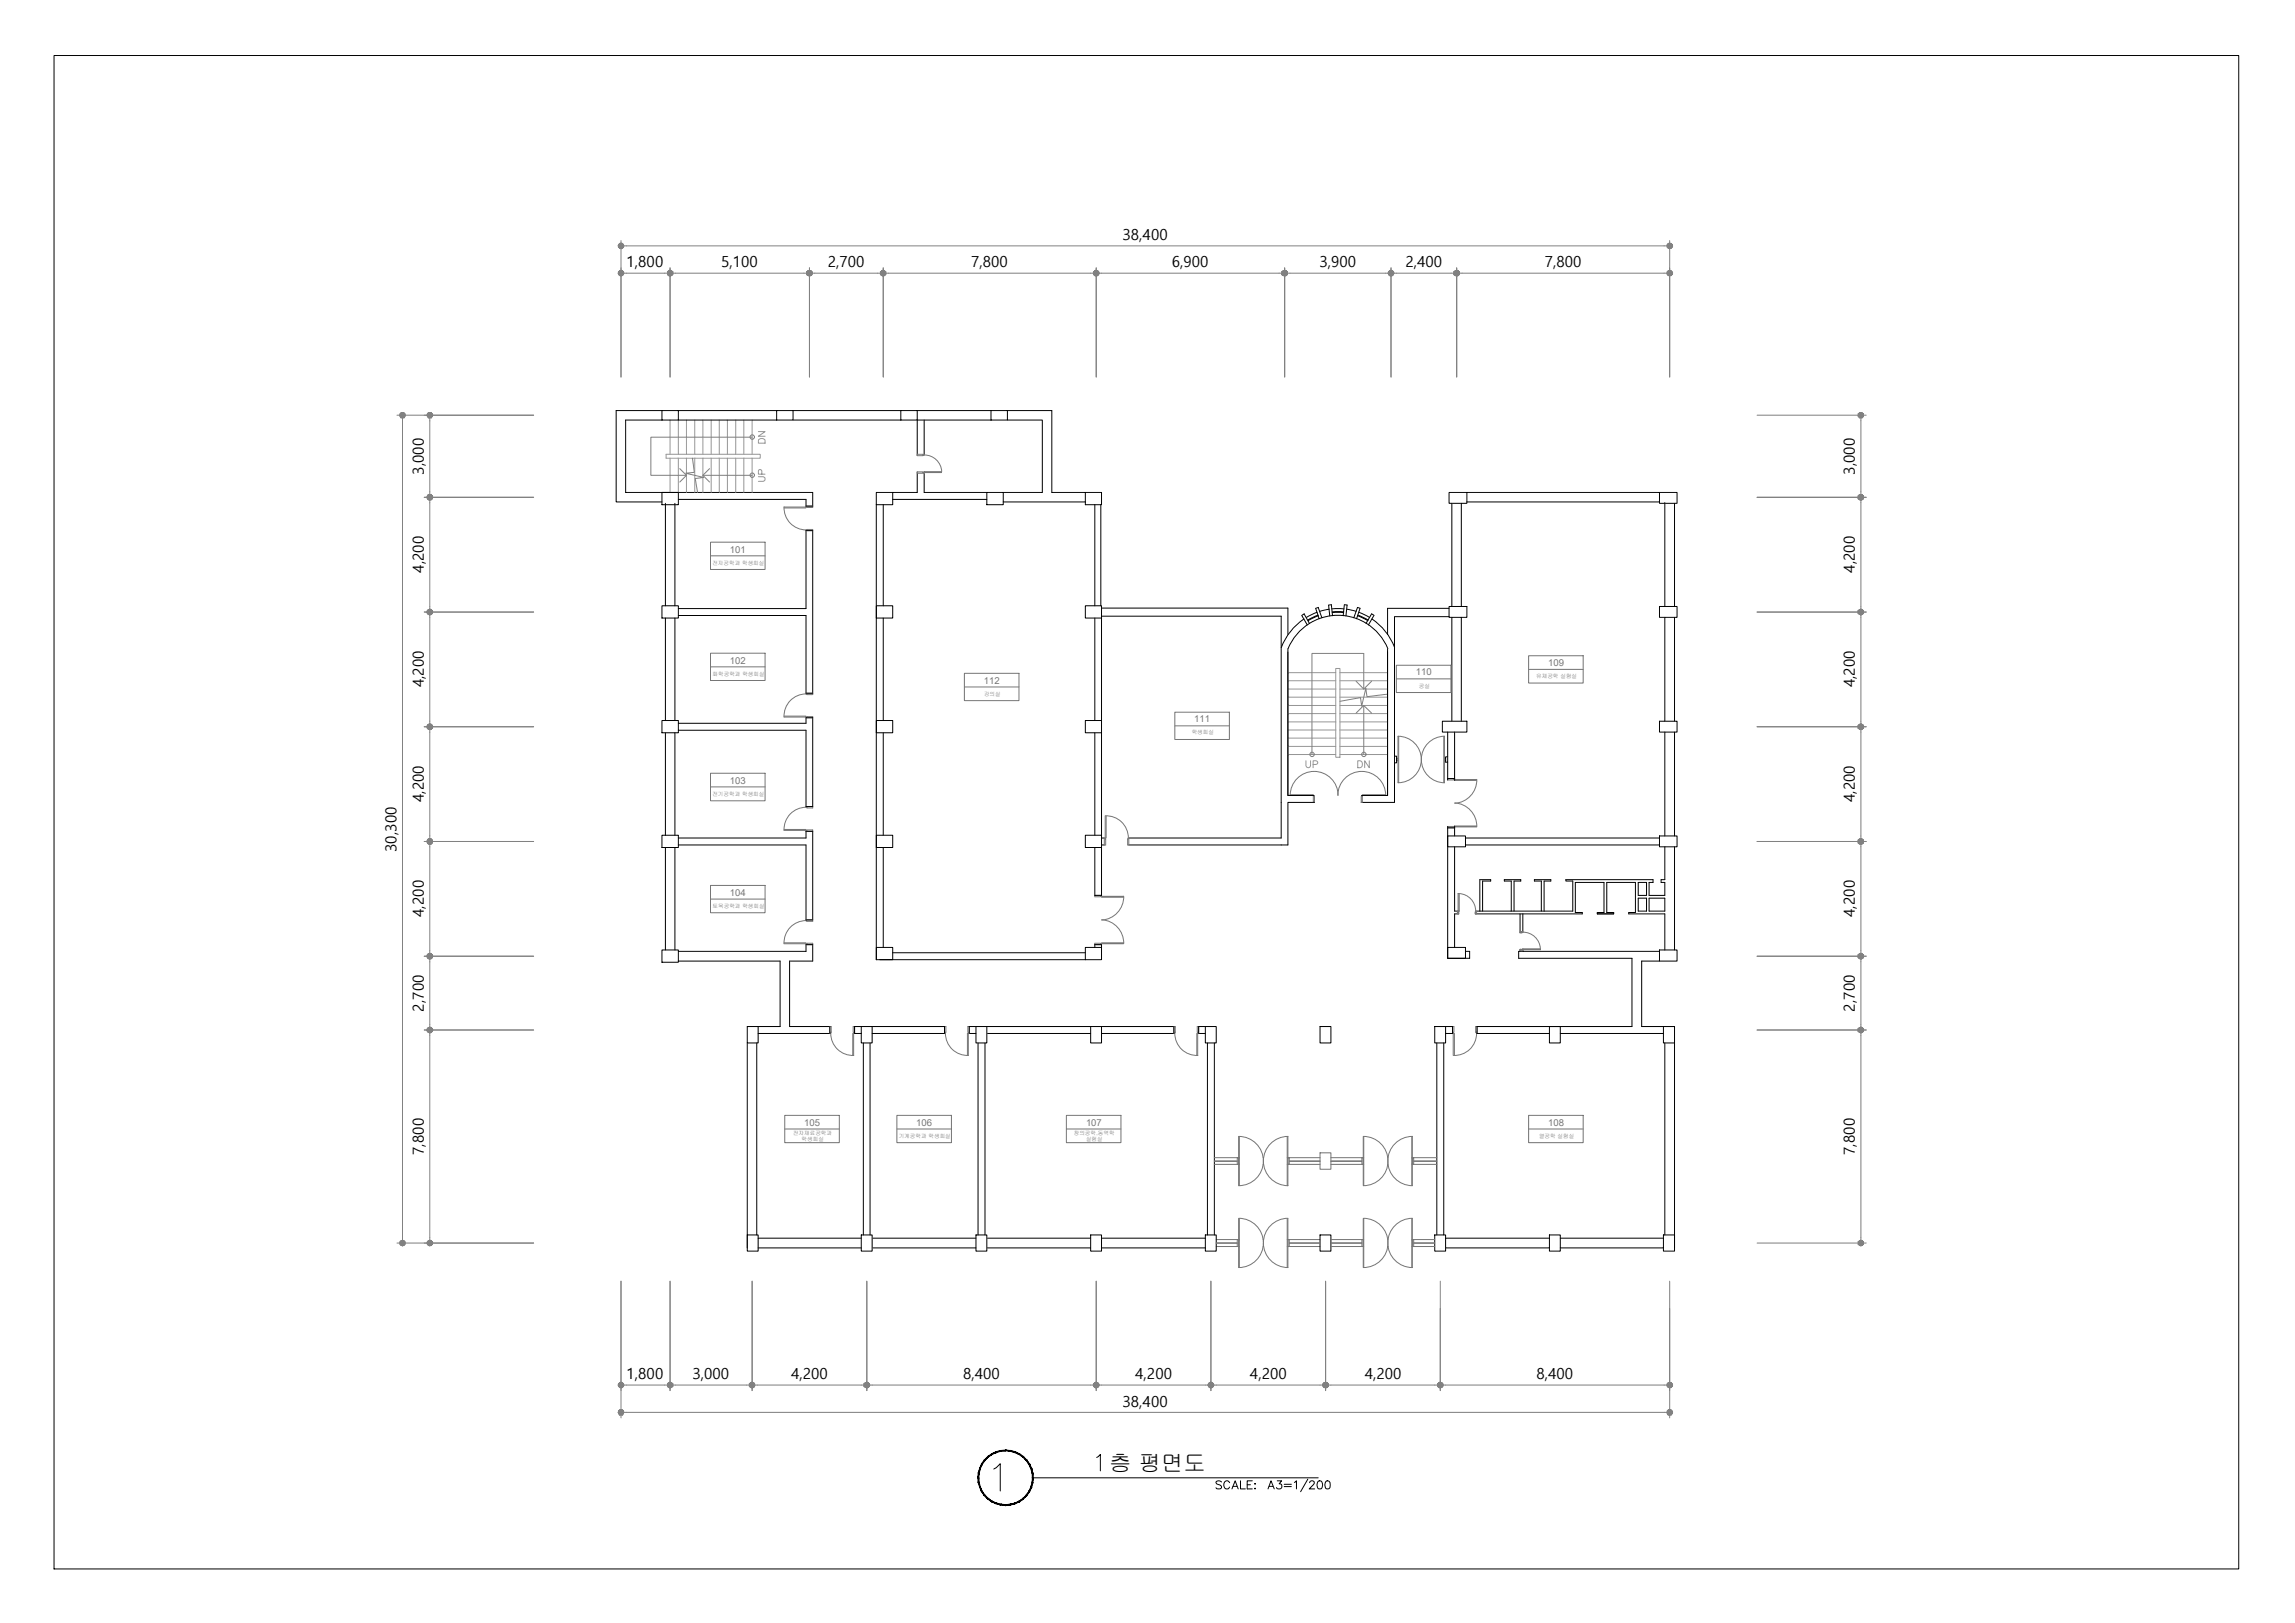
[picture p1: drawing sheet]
<svg xmlns="http://www.w3.org/2000/svg" width="420mm" height="297mm" viewBox="0 0 420 297" stroke-linecap="round" stroke-linejoin="round" font-family="sans-serif">
<defs><g id="words">
<g font-size="4.4" fill="#979797">
<text x="141.1" y="82.2" transform="rotate(-90 141.1 82.2)">DN</text>
<text x="141.1" y="89.3" transform="rotate(-90 141.1 89.3)">UP</text>
<text x="237.8" y="141.8">UP</text>
<text x="247.3" y="141.8">DN</text>
</g>
<text font-size="4.1" x="203.1" y="269.2">층 평면도</text>
<g font-size="2.8">
<text x="205.5" y="43.9">38,400</text>
<text x="114.7" y="48.9">1,800</text>
<text x="132" y="48.9">5,100</text>
<text x="151.5" y="48.9">2,700</text>
<text x="177.8" y="48.9">7,800</text>
<text x="214.5" y="48.9">6,900</text>
<text x="241.5" y="48.9">3,900</text>
<text x="257.3" y="48.9">2,400</text>
<text x="282.8" y="48.9">7,800</text>
<text x="77.6" y="86.9" transform="rotate(-90 77.6 86.9)">3,000</text>
<text x="339.6" y="86.9" transform="rotate(-90 339.6 86.9)">3,000</text>
<text x="77.6" y="104.8" transform="rotate(-90 77.6 104.8)">4,200</text>
<text x="339.6" y="104.8" transform="rotate(-90 339.6 104.8)">4,200</text>
<text x="77.6" y="125.8" transform="rotate(-90 77.6 125.8)">4,200</text>
<text x="339.6" y="125.8" transform="rotate(-90 339.6 125.8)">4,200</text>
<text x="77.6" y="146.8" transform="rotate(-90 77.6 146.8)">4,200</text>
<text x="339.6" y="146.8" transform="rotate(-90 339.6 146.8)">4,200</text>
<text x="72.6" y="155.9" transform="rotate(-90 72.6 155.9)">30,300</text>
<text x="77.6" y="167.8" transform="rotate(-90 77.6 167.8)">4,200</text>
<text x="339.6" y="167.8" transform="rotate(-90 339.6 167.8)">4,200</text>
<text x="77.6" y="185.1" transform="rotate(-90 77.6 185.1)">2,700</text>
<text x="339.6" y="185.1" transform="rotate(-90 339.6 185.1)">2,700</text>
<text x="77.6" y="211.4" transform="rotate(-90 77.6 211.4)">7,800</text>
<text x="339.6" y="211.4" transform="rotate(-90 339.6 211.4)">7,800</text>
<text x="114.7" y="252.4">1,800</text>
<text x="126.8" y="252.4">3,000</text>
<text x="144.9" y="252.4">4,200</text>
<text x="176.3" y="252.4">8,400</text>
<text x="205.5" y="257.4">38,400</text>
<text x="207.8" y="252.4">4,200</text>
<text x="228.8" y="252.4">4,200</text>
<text x="249.8" y="252.4">4,200</text>
<text x="281.3" y="252.4">8,400</text>
</g>
<g font-size="1.7" fill="#757575">
<text x="133.6" y="101.1">101</text>
<text x="133.6" y="121.5">102</text>
<text x="180.1" y="125.1">112</text>
<text x="259.2" y="123.6">110</text>
<text x="283.4" y="121.9">109</text>
<text x="218.6" y="132.2">111</text>
<text x="133.6" y="143.4">103</text>
<text x="133.6" y="164">104</text>
<text x="147.2" y="206">105</text>
<text x="167.8" y="206">106</text>
<text x="198.8" y="206">107</text>
<text x="283.4" y="206">108</text>
</g>
<g font-size="1" fill="#757575">
<text x="130.4" y="103.3">전자공학과 학생회실</text>
<text x="130.5" y="123.7">화학공학과 학생회실</text>
<text x="259.7" y="125.9">공실</text>
<text x="281.2" y="124.1">유체공학 실험실</text>
<text x="180.2" y="127.3">강의실</text>
<text x="218.2" y="134.4">학생회실</text>
<text x="130.4" y="145.6">전기공학과 학생회실</text>
<text x="130.5" y="166.2">토목공학과 학생회실</text>
<text x="145.2" y="207.8">전자재료공학과</text>
<text x="146.8" y="208.9">학생회실</text>
<text x="164.5" y="208.2">기계공학과 학생회실</text>
<text x="196.6" y="207.8">창의공학,동역학</text>
<text x="198.8" y="208.9">실험실</text>
<text x="281.8" y="208.2">열공학 실험실</text>
</g>
</g></defs>
<g fill="none" stroke="#000" stroke-width=".18">
<path d="M167.9 76.9v6.5M169.2 76.9v6.4M114.5 90.1h34.3v2.5M124.2 91.4h23.4v1.2M147.6 97.1v14.3h-23.4M148.8 97.1v29.8M160.4 92.4v83.2M161.7 92.4v18.5M163.4 91.4h17.3M167.9 86.4v3.7h-4.5M169.2 86.3v3.8h11.5M183.7 90.1h7.1"/>
<path d="M200.4 92.4v18.5M124.2 112.6h23.4v14.3M161.7 113.1v18.8M200.4 113.1v18.8M201.7 113.1v18.8M234.6 112.8v5.7M235.8 111.3v4.8M254 111.3v4.8M124.2 133.6h23.4v14M147.6 131.4v1h-23.4M148.8 131.4v16.2M161.7 134.1v18.8"/>
<path d="M200.4 134.1v18.8M201.7 134.1v18.8M255.3 138.4h.4v1.2h-.4M265 138.5h-.3v1h.3M265 134v8.7M266.3 134v8.8M124.2 154.6h23.4v13.8M147.6 152.1v1.3h-23.4M148.8 152.1v16.3M161.7 155.1v18.3M200.4 155.1v8.8h1.3v-8.8M201.7 154.6h.5"/>
<path d="M201.7 153.4h.5M206.7 154.6h27.9M206.7 153.4h27.9M249.2 146.9h6.1M265 151.3v24.1M266.3 151.2v1.8M266.3 155v11.8h.9M268.3 154.6h35.5M268.3 153.4h35.5M142.8 175.9v12h-4M144.6 175.9v12h7.3M147.6 172.9v1.2"/>
<path d="M148.8 172.9v3M161.1 175.6h37.6M163.4 174.4h35.3M200.4 173.4v-.5h1.3v.5M267.1 167.3h-.8v6.1M270.1 167.3h19.6v-.3h-1.3v-5.5h5.3v5.5h-1.3v.3M270.9 166.8v-5.8h2v.2h-1.5v5.6M276.7 166.8v-5.6h-1.3v-.2h3v.2h-1.2v5.6M278.3 167.3v3.4M278.3 173.7v.4M278.8 167.3v3.3M278.8 173.7v.4"/>
<path d="M282.2 166.8v-5.6h-1.3v-.2h3v.2h-1.2v5.6M292.4 167.3h3v-.3h-1.2v-5.5h5.2v5.5h-1.2v.3h6.6M292.4 167.3h3M298.8 175.4v12.5h-28.4M299.9 164.4h1.5v2.4h-1.5zM299.9 161.5h1.5v2.4h-1.5zM300.6 175.9v12h3.9M304.8 163.9h-2.9v-2.4h.7v-.5h-15.9v.2h1.2v5.6h-17.7M304.8 164.4h-2.9v2.4h2.9M304.8 161h-.7v.5h.7M138.8 189.1h13.1M156.4 189.1h1.3"/>
<path d="M156.4 187.9h1.3M158.1 190.9v35.1M159.3 190.9v35.1M159.7 189.1h13.2M159.7 187.9h13.2M177.4 189.1h1.3M177.4 187.9h1.3M179.1 190.9v35.1M180.3 190.9v35.1M180.7 187.9h19M180.8 189.1h18.9M201.7 189.1h13.2"/>
<path d="M201.7 187.9h13.2M219.4 189.1h1.3M219.4 187.9h1.3M221.1 190.9v35.1M222.3 190.9v35.1M263 190.9v35.1M264.3 190.9v35.1M264.7 189.1h1.2M264.7 187.9h1.2M270.4 189.1h13.3M285.7 189.1h18.8"/>
</g>
<!-- layer: DIM -->
<g fill="none" stroke="#7f7f7f" stroke-width=".18">
<path d="M113.7 44v25M114.7 45h190M114.7 50h7M122.7 49v20M123.7 50h23.5M148.2 49v20M149.2 50h11.5M161.7 49v20M162.7 50h37M200.7 49v20M201.7 50h32.5M235.2 49v20"/>
<path d="M236.2 50h17.5M254.7 49v20M255.7 50h10M266.7 49v20M267.7 50h37M305.7 44v25M72.7 76h25M73.7 77v149.5M78.7 77v13M321.7 76h20M340.7 77v13M77.7 91h20"/>
<path d="M78.7 92v19M321.7 91h20M340.7 92v19M77.7 112h20M78.7 113v19M321.7 112h20M340.7 113v19M77.7 133h20M78.7 134v19M321.7 133h20M340.7 134v19M77.7 154h20"/>
<path d="M78.7 155v19M321.7 154h20M340.7 155v19M77.7 175h20M78.7 176v11.5M321.7 175h20M340.7 176v11.5M77.7 188.5h20M78.7 189.5v37M321.7 188.5h20M340.7 189.5v37M72.7 227.5h25"/>
<path d="M113.7 234.5v25M122.7 234.5v20M137.7 234.5v20M158.7 234.5v20M200.7 234.5v20M221.7 234.5v20M242.7 234.5v20M263.7 234.5v20M305.7 234.5v25M321.7 227.5h20M114.7 258.5h190M114.7 253.5h7"/>
<path d="M123.7 253.5h13M138.7 253.5h19M159.7 253.5h40M201.7 253.5h19M222.7 253.5h19M243.7 253.5h19M264.7 253.5h40"/>
</g>
<!-- layer: 0 -->
<g fill="#7f7f7f" stroke="#7f7f7f" stroke-width=".18">
<path d="M78.7 91v.5l.2-.1zM78.7 91l.4 .3-.2 .1zM78.7 91l.4 .3 .1-.3z"/>
<path d="M78.7 91h.5l-.1-.2zM78.9 90.6l.2 .2-.4 .2zM78.7 90.5v.5l.2-.4z"/>
<path d="M78.4 90.6l.3 .4v-.5zM78.4 90.6l.3 .4-.4-.2zM78.3 90.8l-.1 .2h.5z"/>
<path d="M78.2 91l.1 .3 .4-.3zM78.3 91.3l.4-.3-.3 .4zM78.7 91l-.3 .4 .3 .1z"/>
<path d="M78.4 75.6l.3 .4v-.5zM78.4 75.6l.3 .4-.4-.3zM78.3 75.7l-.1 .3h.5z"/>
<path d="M78.2 76l.1 .2 .4-.2zM78.3 76.2l.4-.2-.3 .5zM78.7 76l-.3 .5h.3z"/>
<path d="M78.7 76v.5h.2zM78.7 76l.4 .2-.2 .3zM78.7 76l.4 .2 .1-.2z"/>
<path d="M78.7 76h.5l-.1-.3zM78.9 75.6l.2 .1-.4 .3zM78.7 75.5v.5l.2-.4z"/>
<path d="M73.7 227.5v.5l.2-.1zM73.7 227.5l.4 .3-.2 .1zM73.7 227.5l.4 .3 .1-.3z"/>
<path d="M73.7 227.5h.5l-.1-.3zM73.9 227.1l.2 .1-.4 .3zM73.7 227v.5l.2-.4z"/>
<path d="M73.4 227.1l.3 .4v-.5zM73.4 227.1l.3 .4-.4-.3zM73.3 227.2l-.1 .3h.5z"/>
<path d="M73.2 227.5l.1 .3 .4-.3zM73.3 227.8l.4-.3-.3 .4zM73.7 227.5l-.3 .4 .3 .1z"/>
<path d="M73.4 75.6l.3 .4v-.5zM73.4 75.6l.3 .4-.4-.3zM73.3 75.7l-.1 .3h.5z"/>
<path d="M73.2 76l.1 .2 .4-.2zM73.3 76.2l.4-.2-.3 .5zM73.7 76l-.3 .5h.3z"/>
<path d="M73.7 76v.5h.2zM73.7 76l.4 .2-.2 .3zM73.7 76l.4 .2 .1-.2z"/>
<path d="M73.7 76h.5l-.1-.3zM73.9 75.6l.2 .1-.4 .3zM73.7 75.5v.5l.2-.4z"/>
<path d="M78.4 174.6l.3 .4v-.5zM78.4 174.6l.3 .4-.4-.2zM78.3 174.8l-.1 .2h.5z"/>
<path d="M78.2 175l.1 .3 .4-.3zM78.3 175.3l.4-.3-.3 .4zM78.7 175l-.3 .4 .3 .1z"/>
<path d="M78.7 175v.5l.2-.1zM78.7 175l.4 .3-.2 .1zM78.7 175l.4 .3 .1-.3z"/>
<path d="M78.7 175h.5l-.1-.2zM78.9 174.6l.2 .2-.4 .2zM78.7 174.5v.5l.2-.4z"/>
<path d="M78.7 188.5v.5l.2-.1zM78.7 188.5l.4 .3-.2 .1zM78.7 188.5l.4 .3 .1-.3z"/>
<path d="M78.7 188.5h.5l-.1-.2zM78.9 188.1l.2 .2-.4 .2zM78.7 188v.5l.2-.4z"/>
<path d="M78.4 188.1l.3 .4v-.5zM78.4 188.1l.3 .4-.4-.2zM78.3 188.3l-.1 .2h.5z"/>
<path d="M78.2 188.5l.1 .3 .4-.3zM78.3 188.8l.4-.3-.3 .4zM78.7 188.5l-.3 .4 .3 .1z"/>
<path d="M78.4 188.1l.3 .4v-.5zM78.4 188.1l.3 .4-.4-.2zM78.3 188.3l-.1 .2h.5z"/>
<path d="M78.2 188.5l.1 .3 .4-.3zM78.3 188.8l.4-.3-.3 .4zM78.7 188.5l-.3 .4 .3 .1z"/>
<path d="M78.7 188.5v.5l.2-.1zM78.7 188.5l.4 .3-.2 .1zM78.7 188.5l.4 .3 .1-.3z"/>
<path d="M78.7 188.5h.5l-.1-.2zM78.9 188.1l.2 .2-.4 .2zM78.7 188v.5l.2-.4z"/>
<path d="M78.7 227.5v.5l.2-.1zM78.7 227.5l.4 .3-.2 .1zM78.7 227.5l.4 .3 .1-.3z"/>
<path d="M78.7 227.5h.5l-.1-.3zM78.9 227.1l.2 .1-.4 .3zM78.7 227v.5l.2-.4z"/>
<path d="M78.4 227.1l.3 .4v-.5zM78.4 227.1l.3 .4-.4-.3zM78.3 227.2l-.1 .3h.5z"/>
<path d="M78.2 227.5l.1 .3 .4-.3zM78.3 227.8l.4-.3-.3 .4zM78.7 227.5l-.3 .4 .3 .1z"/>
<path d="M305.7 258.5h.5l-.1-.3zM305.9 258.1l.2 .1-.4 .3zM305.7 258v.5l.2-.4z"/>
<path d="M305.4 258.1l.3 .4v-.5zM305.4 258.1l.3 .4-.4-.3zM305.3 258.2l-.1 .3h.5z"/>
<path d="M305.2 258.5l.1 .2 .4-.2zM305.3 258.7l.4-.2-.3 .5zM305.7 258.5l-.3 .5h.3z"/>
<path d="M305.7 258.5v.5h.2zM305.7 258.5l.4 .2-.2 .3zM305.7 258.5l.4 .2 .1-.2z"/>
<path d="M113.2 258.5l.1 .2 .4-.2zM113.3 258.7l.4-.2-.3 .5zM113.7 258.5l-.3 .5h.3z"/>
<path d="M113.7 258.5v.5h.2zM113.7 258.5l.4 .2-.2 .3zM113.7 258.5l.4 .2 .1-.2z"/>
<path d="M113.7 258.5h.5l-.1-.3zM113.9 258.1l.2 .1-.4 .3zM113.7 258v.5l.2-.4z"/>
<path d="M113.4 258.1l.3 .4v-.5zM113.3 258.2l.1-.1 .3 .4zM113.3 258.2l-.1 .3h.5z"/>
<path d="M305.7 253.5h.5l-.1-.3zM305.9 253.1l.2 .1-.4 .3zM305.7 253v.5l.2-.4z"/>
<path d="M305.4 253.1l.3 .4v-.5zM305.4 253.1l.3 .4-.4-.3zM305.3 253.2l-.1 .3h.5z"/>
<path d="M305.2 253.5l.1 .2 .4-.2zM305.3 253.7l.4-.2-.3 .4zM305.7 253.5l-.3 .4 .3 .1z"/>
<path d="M305.7 253.5v.5l.2-.1zM305.7 253.5l.4 .2-.2 .2zM305.7 253.5l.4 .2 .1-.2z"/>
<path d="M263.2 253.5l.1 .2 .4-.2zM263.3 253.7l.4-.2-.3 .4zM263.7 253.5l-.3 .4 .3 .1z"/>
<path d="M263.7 253.5v.5l.2-.1zM263.7 253.5l.4 .2-.2 .2zM263.7 253.5l.4 .2 .1-.2z"/>
<path d="M263.7 253.5h.5l-.1-.3zM263.9 253.1l.2 .1-.4 .3zM263.7 253v.5l.2-.4z"/>
<path d="M263.4 253.1l.3 .4v-.5zM263.4 253.1l.3 .4-.4-.3zM263.3 253.2l-.1 .3h.5z"/>
<path d="M221.7 253.5h.5l-.1-.3zM221.9 253.1l.2 .1-.4 .3zM221.7 253v.5l.2-.4z"/>
<path d="M221.4 253.1l.3 .4v-.5zM221.3 253.2l.1-.1 .3 .4zM221.3 253.2l-.1 .3h.5z"/>
<path d="M221.2 253.5l.1 .2 .4-.2zM221.3 253.7l.4-.2-.3 .4zM221.7 253.5l-.3 .4 .3 .1z"/>
<path d="M221.7 253.5v.5l.2-.1zM221.7 253.5l.4 .2-.2 .2zM221.7 253.5l.4 .2 .1-.2z"/>
<path d="M200.2 253.5l.1 .2 .4-.2zM200.3 253.7l.4-.2-.3 .4zM200.7 253.5l-.3 .4 .3 .1z"/>
<path d="M200.7 253.5v.5l.2-.1zM200.7 253.5l.4 .2-.2 .2zM200.7 253.5l.4 .2 .1-.2z"/>
<path d="M200.7 253.5h.5l-.1-.3zM200.9 253.1l.2 .1-.4 .3zM200.7 253v.5l.2-.4z"/>
<path d="M200.4 253.1l.3 .4v-.5zM200.3 253.2l.1-.1 .3 .4zM200.3 253.2l-.1 .3h.5z"/>
<path d="M242.7 253.5h.5l-.1-.3zM242.9 253.1l.2 .1-.4 .3zM242.7 253v.5l.2-.4z"/>
<path d="M242.4 253.1l.3 .4v-.5zM242.3 253.2l.1-.1 .3 .4zM242.3 253.2l-.1 .3h.5z"/>
<path d="M242.2 253.5l.1 .2 .4-.2zM242.3 253.7l.4-.2-.3 .4zM242.7 253.5l-.3 .4 .3 .1z"/>
<path d="M242.7 253.5v.5l.2-.1zM242.7 253.5l.4 .2-.2 .2zM242.7 253.5l.4 .2 .1-.2z"/>
<path d="M221.2 253.5l.1 .2 .4-.2zM221.3 253.7l.4-.2-.3 .4zM221.7 253.5l-.3 .4 .3 .1z"/>
<path d="M221.7 253.5v.5l.2-.1zM221.7 253.5l.4 .2-.2 .2zM221.7 253.5l.4 .2 .1-.2z"/>
<path d="M221.7 253.5h.5l-.1-.3zM221.9 253.1l.2 .1-.4 .3zM221.7 253v.5l.2-.4z"/>
<path d="M221.4 253.1l.3 .4v-.5zM221.3 253.2l.1-.1 .3 .4zM221.3 253.2l-.1 .3h.5z"/>
<path d="M242.2 253.5l.1 .2 .4-.2zM242.3 253.7l.4-.2-.3 .4zM242.7 253.5l-.3 .4 .3 .1z"/>
<path d="M242.7 253.5v.5l.2-.1zM242.7 253.5l.4 .2-.2 .2zM242.7 253.5l.4 .2 .1-.2z"/>
<path d="M242.7 253.5h.5l-.1-.3zM242.9 253.1l.2 .1-.4 .3zM242.7 253v.5l.2-.4z"/>
<path d="M242.4 253.1l.3 .4v-.5zM242.3 253.2l.1-.1 .3 .4zM242.3 253.2l-.1 .3h.5z"/>
<path d="M263.7 253.5h.5l-.1-.3zM263.9 253.1l.2 .1-.4 .3zM263.7 253v.5l.2-.4z"/>
<path d="M263.4 253.1l.3 .4v-.5zM263.4 253.1l.3 .4-.4-.3zM263.3 253.2l-.1 .3h.5z"/>
<path d="M263.2 253.5l.1 .2 .4-.2zM263.3 253.7l.4-.2-.3 .4zM263.7 253.5l-.3 .4 .3 .1z"/>
<path d="M263.7 253.5v.5l.2-.1zM263.7 253.5l.4 .2-.2 .2zM263.7 253.5l.4 .2 .1-.2z"/>
<path d="M113.2 253.5l.1 .2 .4-.2zM113.3 253.7l.4-.2-.3 .4zM113.7 253.5l-.3 .4 .3 .1z"/>
<path d="M113.7 253.5v.5l.2-.1zM113.7 253.5l.4 .2-.2 .2zM113.7 253.5l.4 .2 .1-.2z"/>
<path d="M113.7 253.5h.5l-.1-.3zM113.9 253.1l.2 .1-.4 .3zM113.7 253v.5l.2-.4z"/>
<path d="M113.4 253.1l.3 .4v-.5zM113.3 253.2l.1-.1 .3 .4zM113.3 253.2l-.1 .3h.5z"/>
<path d="M122.7 253.5h.5l-.1-.3zM122.9 253.1l.2 .1-.4 .3zM122.7 253v.5l.2-.4z"/>
<path d="M122.4 253.1l.3 .4v-.5zM122.2 253.2l.2-.1 .3 .4zM122.2 253.2v.3h.5z"/>
<path d="M122.2 253.5v.2l.5-.2zM122.2 253.7l.5-.2-.3 .4zM122.7 253.5l-.3 .4 .3 .1z"/>
<path d="M122.7 253.5v.5l.2-.1zM122.7 253.5l.4 .2-.2 .2zM122.7 253.5l.4 .2 .1-.2z"/>
<path d="M137.2 253.5v.2l.5-.2zM137.2 253.7l.5-.2-.3 .4zM137.7 253.5l-.3 .4 .3 .1z"/>
<path d="M137.7 253.5v.5l.3-.1zM137.7 253.5l.4 .2-.1 .2zM137.7 253.5l.4 .2 .1-.2z"/>
<path d="M137.7 253.5h.5l-.1-.3zM138 253.1l.1 .1-.4 .3zM137.7 253v.5l.3-.4z"/>
<path d="M137.4 253.1l.3 .4v-.5zM137.2 253.2l.2-.1 .3 .4zM137.2 253.2v.3h.5z"/>
<path d="M158.7 253.5h.5l-.1-.3zM158.9 253.1l.2 .1-.4 .3zM158.7 253v.5l.2-.4z"/>
<path d="M158.4 253.1l.3 .4v-.5zM158.2 253.2l.2-.1 .3 .4zM158.2 253.2v.3h.5z"/>
<path d="M158.2 253.5v.2l.5-.2zM158.2 253.7l.5-.2-.3 .4zM158.7 253.5l-.3 .4 .3 .1z"/>
<path d="M158.7 253.5v.5l.2-.1zM158.7 253.5l.4 .2-.2 .2zM158.7 253.5l.4 .2 .1-.2z"/>
<path d="M78.7 175v.5l.2-.1zM78.7 175l.4 .3-.2 .1zM78.7 175l.4 .3 .1-.3z"/>
<path d="M78.7 175h.5l-.1-.2zM78.9 174.6l.2 .2-.4 .2zM78.7 174.5v.5l.2-.4z"/>
<path d="M78.4 174.6l.3 .4v-.5zM78.4 174.6l.3 .4-.4-.2zM78.3 174.8l-.1 .2h.5z"/>
<path d="M78.2 175l.1 .3 .4-.3zM78.3 175.3l.4-.3-.3 .4zM78.7 175l-.3 .4 .3 .1z"/>
<path d="M78.4 153.6l.3 .4v-.5zM78.4 153.6l.3 .4-.4-.2zM78.3 153.8l-.1 .2h.5z"/>
<path d="M78.2 154l.1 .3 .4-.3zM78.3 154.3l.4-.3-.3 .4zM78.7 154l-.3 .4 .3 .1z"/>
<path d="M78.7 154v.5l.2-.1zM78.7 154l.4 .3-.2 .1zM78.7 154l.4 .3 .1-.3z"/>
<path d="M78.7 154h.5l-.1-.2zM78.9 153.6l.2 .2-.4 .2zM78.7 153.5v.5l.2-.4z"/>
<path d="M78.4 132.6l.3 .4v-.5zM78.4 132.6l.3 .4-.4-.2zM78.3 132.8l-.1 .2h.5z"/>
<path d="M78.2 133l.1 .3 .4-.3zM78.3 133.3l.4-.3-.3 .4zM78.7 133l-.3 .4 .3 .1z"/>
<path d="M78.7 133v.5l.2-.1zM78.7 133l.4 .3-.2 .1zM78.7 133l.4 .3 .1-.3z"/>
<path d="M78.7 133h.5l-.1-.2zM78.9 132.6l.2 .2-.4 .2zM78.7 132.5v.5l.2-.4z"/>
<path d="M78.7 154v.5l.2-.1zM78.7 154l.4 .3-.2 .1zM78.7 154l.4 .3 .1-.3z"/>
<path d="M78.7 154h.5l-.1-.2zM78.9 153.6l.2 .2-.4 .2zM78.7 153.5v.5l.2-.4z"/>
<path d="M78.4 153.6l.3 .4v-.5zM78.4 153.6l.3 .4-.4-.2zM78.3 153.8l-.1 .2h.5z"/>
<path d="M78.2 154l.1 .3 .4-.3zM78.3 154.3l.4-.3-.3 .4zM78.7 154l-.3 .4 .3 .1z"/>
<path d="M78.7 133v.5l.2-.1zM78.7 133l.4 .3-.2 .1zM78.7 133l.4 .3 .1-.3z"/>
<path d="M78.7 133h.5l-.1-.2zM78.9 132.6l.2 .2-.4 .2zM78.7 132.5v.5l.2-.4z"/>
<path d="M78.4 132.6l.3 .4v-.5zM78.4 132.6l.3 .4-.4-.2zM78.3 132.8l-.1 .2h.5z"/>
<path d="M78.2 133l.1 .3 .4-.3zM78.3 133.3l.4-.3-.3 .4zM78.7 133l-.3 .4 .3 .1z"/>
<path d="M78.4 111.6l.3 .4v-.5zM78.4 111.6l.3 .4-.4-.2zM78.3 111.8l-.1 .2h.5z"/>
<path d="M78.2 112l.1 .3 .4-.3zM78.3 112.3l.4-.3-.3 .4zM78.7 112l-.3 .4 .3 .1z"/>
<path d="M78.7 112v.5l.2-.1zM78.7 112l.4 .3-.2 .1zM78.7 112l.4 .3 .1-.3z"/>
<path d="M78.7 112h.5l-.1-.2zM78.9 111.6l.2 .2-.4 .2zM78.7 111.5v.5l.2-.4z"/>
<path d="M78.4 90.6l.3 .4v-.5zM78.4 90.6l.3 .4-.4-.2zM78.3 90.8l-.1 .2h.5z"/>
<path d="M78.2 91l.1 .3 .4-.3zM78.3 91.3l.4-.3-.3 .4zM78.7 91l-.3 .4 .3 .1z"/>
<path d="M78.7 91v.5l.2-.1zM78.7 91l.4 .3-.2 .1zM78.7 91l.4 .3 .1-.3z"/>
<path d="M78.7 91h.5l-.1-.2zM78.9 90.6l.2 .2-.4 .2zM78.7 90.5v.5l.2-.4z"/>
<path d="M78.7 112v.5l.2-.1zM78.7 112l.4 .3-.2 .1zM78.7 112l.4 .3 .1-.3z"/>
<path d="M78.7 112h.5l-.1-.2zM78.9 111.6l.2 .2-.4 .2zM78.7 111.5v.5l.2-.4z"/>
<path d="M78.4 111.6l.3 .4v-.5zM78.4 111.6l.3 .4-.4-.2zM78.3 111.8l-.1 .2h.5z"/>
<path d="M78.2 112l.1 .3 .4-.3zM78.3 112.3l.4-.3-.3 .4zM78.7 112l-.3 .4 .3 .1z"/>
<path d="M340.7 91v.5l.2-.1zM340.7 91l.4 .3-.2 .1zM340.7 91l.4 .3 .1-.3z"/>
<path d="M340.7 91h.5l-.1-.2zM340.9 90.6l.2 .2-.4 .2zM340.7 90.5v.5l.2-.4z"/>
<path d="M340.4 90.6l.3 .4v-.5zM340.2 90.8l.2-.2 .3 .4zM340.2 90.8v.2h.5z"/>
<path d="M340.2 91v.3l.5-.3zM340.2 91.3l.5-.3-.3 .4zM340.7 91l-.3 .4 .3 .1z"/>
<path d="M340.4 75.6l.3 .4v-.5zM340.2 75.7l.2-.1 .3 .4zM340.2 75.7v.3h.5z"/>
<path d="M340.2 76v.2l.5-.2zM340.2 76.2l.5-.2-.3 .5zM340.7 76l-.3 .5h.3z"/>
<path d="M340.7 76v.5h.2zM340.7 76l.4 .2-.2 .3zM340.7 76l.4 .2 .1-.2z"/>
<path d="M340.7 76h.5l-.1-.3zM340.9 75.6l.2 .1-.4 .3zM340.7 75.5v.5l.2-.4z"/>
<path d="M340.4 174.6l.3 .4v-.5zM340.2 174.8l.2-.2 .3 .4zM340.2 174.8v.2h.5z"/>
<path d="M340.2 175v.3l.5-.3zM340.2 175.3l.5-.3-.3 .4zM340.7 175l-.3 .4 .3 .1z"/>
<path d="M340.7 175v.5l.2-.1zM340.7 175l.4 .3-.2 .1zM340.7 175l.4 .3 .1-.3z"/>
<path d="M340.7 175h.5l-.1-.2zM340.9 174.6l.2 .2-.4 .2zM340.7 174.5v.5l.2-.4z"/>
<path d="M340.7 188.5v.5l.2-.1zM340.7 188.5l.4 .3-.2 .1zM340.7 188.5l.4 .3 .1-.3z"/>
<path d="M340.7 188.5h.5l-.1-.2zM340.9 188.1l.2 .2-.4 .2zM340.7 188v.5l.2-.4z"/>
<path d="M340.4 188.1l.3 .4v-.5zM340.2 188.3l.2-.2 .3 .4zM340.2 188.3v.2h.5z"/>
<path d="M340.2 188.5v.3l.5-.3zM340.2 188.8l.5-.3-.3 .4zM340.7 188.5l-.3 .4 .3 .1z"/>
<path d="M340.4 188.1l.3 .4v-.5zM340.2 188.3l.2-.2 .3 .4zM340.2 188.3v.2h.5z"/>
<path d="M340.2 188.5v.3l.5-.3zM340.2 188.8l.5-.3-.3 .4zM340.7 188.5l-.3 .4 .3 .1z"/>
<path d="M340.7 188.5v.5l.2-.1zM340.7 188.5l.4 .3-.2 .1zM340.7 188.5l.4 .3 .1-.3z"/>
<path d="M340.7 188.5h.5l-.1-.2zM340.9 188.1l.2 .2-.4 .2zM340.7 188v.5l.2-.4z"/>
<path d="M340.7 227.5v.5l.2-.1zM340.7 227.5l.4 .3-.2 .1zM340.7 227.5l.4 .3 .1-.3z"/>
<path d="M340.7 227.5h.5l-.1-.3zM340.9 227.1l.2 .1-.4 .3zM340.7 227v.5l.2-.4z"/>
<path d="M340.4 227.1l.3 .4v-.5zM340.2 227.2l.2-.1 .3 .4zM340.2 227.2v.3h.5z"/>
<path d="M340.2 227.5v.3l.5-.3zM340.2 227.8l.5-.3-.3 .4zM340.7 227.5l-.3 .4 .3 .1z"/>
<path d="M340.7 175v.5l.2-.1zM340.7 175l.4 .3-.2 .1zM340.7 175l.4 .3 .1-.3z"/>
<path d="M340.7 175h.5l-.1-.2zM340.9 174.6l.2 .2-.4 .2zM340.7 174.5v.5l.2-.4z"/>
<path d="M340.4 174.6l.3 .4v-.5zM340.2 174.8l.2-.2 .3 .4zM340.2 174.8v.2h.5z"/>
<path d="M340.2 175v.3l.5-.3zM340.2 175.3l.5-.3-.3 .4zM340.7 175l-.3 .4 .3 .1z"/>
<path d="M340.4 153.6l.3 .4v-.5zM340.2 153.8l.2-.2 .3 .4zM340.2 153.8v.2h.5z"/>
<path d="M340.2 154v.3l.5-.3zM340.2 154.3l.5-.3-.3 .4zM340.7 154l-.3 .4 .3 .1z"/>
<path d="M340.7 154v.5l.2-.1zM340.7 154l.4 .3-.2 .1zM340.7 154l.4 .3 .1-.3z"/>
<path d="M340.7 154h.5l-.1-.2zM340.9 153.6l.2 .2-.4 .2zM340.7 153.5v.5l.2-.4z"/>
<path d="M340.4 132.6l.3 .4v-.5zM340.2 132.8l.2-.2 .3 .4zM340.2 132.8v.2h.5z"/>
<path d="M340.2 133v.3l.5-.3zM340.2 133.3l.5-.3-.3 .4zM340.7 133l-.3 .4 .3 .1z"/>
<path d="M340.7 133v.5l.2-.1zM340.7 133l.4 .3-.2 .1zM340.7 133l.4 .3 .1-.3z"/>
<path d="M340.7 133h.5l-.1-.2zM340.9 132.6l.2 .2-.4 .2zM340.7 132.5v.5l.2-.4z"/>
<path d="M340.7 154v.5l.2-.1zM340.7 154l.4 .3-.2 .1zM340.7 154l.4 .3 .1-.3z"/>
<path d="M340.7 154h.5l-.1-.2zM340.9 153.6l.2 .2-.4 .2zM340.7 153.5v.5l.2-.4z"/>
<path d="M340.4 153.6l.3 .4v-.5zM340.2 153.8l.2-.2 .3 .4zM340.2 153.8v.2h.5z"/>
<path d="M340.2 154v.3l.5-.3zM340.2 154.3l.5-.3-.3 .4zM340.7 154l-.3 .4 .3 .1z"/>
<path d="M340.7 133v.5l.2-.1zM340.7 133l.4 .3-.2 .1zM340.7 133l.4 .3 .1-.3z"/>
<path d="M340.7 133h.5l-.1-.2zM340.9 132.6l.2 .2-.4 .2zM340.7 132.5v.5l.2-.4z"/>
<path d="M340.4 132.6l.3 .4v-.5zM340.2 132.8l.2-.2 .3 .4zM340.2 132.8v.2h.5z"/>
<path d="M340.2 133v.3l.5-.3zM340.2 133.3l.5-.3-.3 .4zM340.7 133l-.3 .4 .3 .1z"/>
<path d="M340.4 111.6l.3 .4v-.5zM340.2 111.8l.2-.2 .3 .4zM340.2 111.8v.2h.5z"/>
<path d="M340.2 112v.3l.5-.3zM340.2 112.3l.5-.3-.3 .4zM340.7 112l-.3 .4 .3 .1z"/>
<path d="M340.7 112v.5l.2-.1zM340.7 112l.4 .3-.2 .1zM340.7 112l.4 .3 .1-.3z"/>
<path d="M340.7 112h.5l-.1-.2zM340.9 111.6l.2 .2-.4 .2zM340.7 111.5v.5l.2-.4z"/>
<path d="M340.4 90.6l.3 .4v-.5zM340.2 90.8l.2-.2 .3 .4zM340.2 90.8v.2h.5z"/>
<path d="M340.2 91v.3l.5-.3zM340.2 91.3l.5-.3-.3 .4zM340.7 91l-.3 .4 .3 .1z"/>
<path d="M340.7 91v.5l.2-.1zM340.7 91l.4 .3-.2 .1zM340.7 91l.4 .3 .1-.3z"/>
<path d="M340.7 91h.5l-.1-.2zM340.9 90.6l.2 .2-.4 .2zM340.7 90.5v.5l.2-.4z"/>
<path d="M340.7 112v.5l.2-.1zM340.7 112l.4 .3-.2 .1zM340.7 112l.4 .3 .1-.3z"/>
<path d="M340.7 112h.5l-.1-.2zM340.9 111.6l.2 .2-.4 .2zM340.7 111.5v.5l.2-.4z"/>
<path d="M340.4 111.6l.3 .4v-.5zM340.2 111.8l.2-.2 .3 .4zM340.2 111.8v.2h.5z"/>
<path d="M340.2 112v.3l.5-.3zM340.2 112.3l.5-.3-.3 .4zM340.7 112l-.3 .4 .3 .1z"/>
<path d="M200.7 253.5h.5l-.1-.3zM200.9 253.1l.2 .1-.4 .3zM200.7 253v.5l.2-.4z"/>
<path d="M200.4 253.1l.3 .4v-.5zM200.3 253.2l.1-.1 .3 .4zM200.3 253.2l-.1 .3h.5z"/>
<path d="M200.2 253.5l.1 .2 .4-.2zM200.3 253.7l.4-.2-.3 .4zM200.7 253.5l-.3 .4 .3 .1z"/>
<path d="M200.7 253.5v.5l.2-.1zM200.7 253.5l.4 .2-.2 .2zM200.7 253.5l.4 .2 .1-.2z"/>
<path d="M158.2 253.5v.2l.5-.2zM158.2 253.7l.5-.2-.3 .4zM158.7 253.5l-.3 .4 .3 .1z"/>
<path d="M158.7 253.5v.5l.2-.1zM158.7 253.5l.4 .2-.2 .2zM158.7 253.5l.4 .2 .1-.2z"/>
<path d="M158.7 253.5h.5l-.1-.3zM158.9 253.1l.2 .1-.4 .3zM158.7 253v.5l.2-.4z"/>
<path d="M158.4 253.1l.3 .4v-.5zM158.2 253.2l.2-.1 .3 .4zM158.2 253.2v.3h.5z"/>
<path d="M122.2 253.5v.2l.5-.2zM122.2 253.7l.5-.2-.3 .4zM122.7 253.5l-.3 .4 .3 .1z"/>
<path d="M122.7 253.5v.5l.2-.1zM122.7 253.5l.4 .2-.2 .2zM122.7 253.5l.4 .2 .1-.2z"/>
<path d="M122.7 253.5h.5l-.1-.3zM122.9 253.1l.2 .1-.4 .3zM122.7 253v.5l.2-.4z"/>
<path d="M122.4 253.1l.3 .4v-.5zM122.2 253.2l.2-.1 .3 .4zM122.2 253.2v.3h.5z"/>
<path d="M137.7 253.5h.5l-.1-.3zM138 253.1l.1 .1-.4 .3zM137.7 253v.5l.3-.4z"/>
<path d="M137.4 253.1l.3 .4v-.5zM137.2 253.2l.2-.1 .3 .4zM137.2 253.2v.3h.5z"/>
<path d="M137.2 253.5v.2l.5-.2zM137.2 253.7l.5-.2-.3 .4zM137.7 253.5l-.3 .4 .3 .1z"/>
<path d="M137.7 253.5v.5l.3-.1zM137.7 253.5l.4 .2-.1 .2zM137.7 253.5l.4 .2 .1-.2z"/>
<path d="M305.7 45h.5l-.1-.3zM305.9 44.6l.2 .1-.4 .3zM305.7 44.5v.5l.2-.4z"/>
<path d="M305.4 44.6l.3 .4v-.5zM305.4 44.6l.3 .4-.4-.3zM305.3 44.7l-.1 .3h.5z"/>
<path d="M305.2 45l.1 .3 .4-.3zM305.3 45.3l.4-.3-.3 .4zM305.7 45l-.3 .4 .3 .1z"/>
<path d="M305.7 45v.5l.2-.1zM305.7 45l.4 .3-.2 .1zM305.7 45l.4 .3 .1-.3z"/>
<path d="M113.2 45l.1 .3 .4-.3zM113.3 45.3l.4-.3-.3 .4zM113.7 45l-.3 .4 .3 .1z"/>
<path d="M113.7 45v.5l.2-.1zM113.7 45l.4 .3-.2 .1zM113.7 45l.4 .3 .1-.3z"/>
<path d="M113.7 45h.5l-.1-.3zM113.9 44.6l.2 .1-.4 .3zM113.7 44.5v.5l.2-.4z"/>
<path d="M113.4 44.6l.3 .4v-.5zM113.4 44.6l.3 .4-.4-.3zM113.3 44.7l-.1 .3h.5z"/>
<path d="M200.2 50l.1 .2 .4-.2zM200.3 50.2l.4-.2-.3 .4zM200.7 50l-.3 .4 .3 .1z"/>
<path d="M200.7 50v.5l.2-.1zM200.7 50l.4 .2-.2 .2zM200.7 50l.4 .2 .1-.2z"/>
<path d="M200.7 50h.5l-.1-.3zM200.9 49.6l.2 .1-.4 .3zM200.7 49.5v.5l.2-.4z"/>
<path d="M200.4 49.6l.3 .4v-.5zM200.4 49.6l.3 .4-.4-.3zM200.3 49.7l-.1 .3h.5z"/>
<path d="M235.2 50h.5l-.1-.3zM235.4 49.6l.2 .1-.4 .3zM235.2 49.5v.5l.2-.4z"/>
<path d="M234.9 49.6l.3 .4v-.5zM234.7 49.7l.2-.1 .3 .4zM234.7 49.7v.3h.5z"/>
<path d="M234.7 50v.2l.5-.2zM234.7 50.2l.5-.2-.3 .4zM235.2 50l-.3 .4 .3 .1z"/>
<path d="M235.2 50v.5l.2-.1zM235.2 50l.4 .2-.2 .2zM235.2 50l.4 .2 .1-.2z"/>
<path d="M122.2 50v.2l.5-.2zM122.2 50.2l.5-.2-.3 .4zM122.7 50l-.3 .4 .3 .1z"/>
<path d="M122.7 50v.5l.2-.1zM122.7 50l.4 .2-.2 .2zM122.7 50l.4 .2 .1-.2z"/>
<path d="M122.7 50h.5l-.1-.3zM122.9 49.6l.2 .1-.4 .3zM122.7 49.5v.5l.2-.4z"/>
<path d="M122.4 49.6l.3 .4v-.5zM122.4 49.6l.3 .4-.5-.3zM122.2 49.7v.3h.5z"/>
<path d="M148.2 50h.5l-.1-.3zM148.4 49.6l.2 .1-.4 .3zM148.2 49.5v.5l.2-.4z"/>
<path d="M147.9 49.6l.3 .4v-.5zM147.7 49.7l.2-.1 .3 .4zM147.7 49.7v.3h.5z"/>
<path d="M147.7 50v.2l.5-.2zM147.7 50.2l.5-.2-.3 .4zM148.2 50l-.3 .4 .3 .1z"/>
<path d="M148.2 50v.5l.2-.1zM148.2 50l.4 .2-.2 .2zM148.2 50l.4 .2 .1-.2z"/>
<path d="M161.7 50h.5l-.1-.3zM161.9 49.6l.2 .1-.4 .3zM161.7 49.5v.5l.2-.4z"/>
<path d="M161.4 49.6l.3 .4v-.5zM161.2 49.7l.2-.1 .3 .4zM161.2 49.7v.3h.5z"/>
<path d="M161.2 50v.2l.5-.2zM161.2 50.2l.5-.2-.3 .4zM161.7 50l-.3 .4 .3 .1z"/>
<path d="M161.7 50v.5l.2-.1zM161.7 50l.4 .2-.2 .2zM161.7 50l.4 .2 .1-.2z"/>
<path d="M147.7 50v.2l.5-.2zM147.7 50.2l.5-.2-.3 .4zM148.2 50l-.3 .4 .3 .1z"/>
<path d="M148.2 50v.5l.2-.1zM148.2 50l.4 .2-.2 .2zM148.2 50l.4 .2 .1-.2z"/>
<path d="M148.2 50h.5l-.1-.3zM148.4 49.6l.2 .1-.4 .3zM148.2 49.5v.5l.2-.4z"/>
<path d="M147.9 49.6l.3 .4v-.5zM147.7 49.7l.2-.1 .3 .4zM147.7 49.7v.3h.5z"/>
<path d="M161.2 50v.2l.5-.2zM161.2 50.2l.5-.2-.3 .4zM161.7 50l-.3 .4 .3 .1z"/>
<path d="M161.7 50v.5l.2-.1zM161.7 50l.4 .2-.2 .2zM161.7 50l.4 .2 .1-.2z"/>
<path d="M161.7 50h.5l-.1-.3zM161.9 49.6l.2 .1-.4 .3zM161.7 49.5v.5l.2-.4z"/>
<path d="M161.4 49.6l.3 .4v-.5zM161.2 49.7l.2-.1 .3 .4zM161.2 49.7v.3h.5z"/>
<path d="M200.7 50h.5l-.1-.3zM200.9 49.6l.2 .1-.4 .3zM200.7 49.5v.5l.2-.4z"/>
<path d="M200.4 49.6l.3 .4v-.5zM200.4 49.6l.3 .4-.4-.3zM200.3 49.7l-.1 .3h.5z"/>
<path d="M200.2 50l.1 .2 .4-.2zM200.3 50.2l.4-.2-.3 .4zM200.7 50l-.3 .4 .3 .1z"/>
<path d="M200.7 50v.5l.2-.1zM200.7 50l.4 .2-.2 .2zM200.7 50l.4 .2 .1-.2z"/>
<path d="M254.7 50h.5l-.1-.3zM254.9 49.6l.2 .1-.4 .3zM254.7 49.5v.5l.2-.4z"/>
<path d="M254.4 49.6l.3 .4v-.5zM254.4 49.6l.3 .4-.5-.3zM254.2 49.7v.3h.5z"/>
<path d="M254.2 50v.2l.5-.2zM254.2 50.2l.5-.2-.3 .4zM254.7 50l-.3 .4 .3 .1z"/>
<path d="M254.7 50v.5l.2-.1zM254.7 50l.4 .2-.2 .2zM254.7 50l.4 .2 .1-.2z"/>
<path d="M234.7 50v.2l.5-.2zM234.7 50.2l.5-.2-.3 .4zM235.2 50l-.3 .4 .3 .1z"/>
<path d="M235.2 50v.5l.2-.1zM235.2 50l.4 .2-.2 .2zM235.2 50l.4 .2 .1-.2z"/>
<path d="M235.2 50h.5l-.1-.3zM235.4 49.6l.2 .1-.4 .3zM235.2 49.5v.5l.2-.4z"/>
<path d="M234.9 49.6l.3 .4v-.5zM234.7 49.7l.2-.1 .3 .4zM234.7 49.7v.3h.5z"/>
<path d="M254.2 50v.2l.5-.2zM254.2 50.2l.5-.2-.3 .4zM254.7 50l-.3 .4 .3 .1z"/>
<path d="M254.7 50v.5l.2-.1zM254.7 50l.4 .2-.2 .2zM254.7 50l.4 .2 .1-.2z"/>
<path d="M254.7 50h.5l-.1-.3zM254.9 49.6l.2 .1-.4 .3zM254.7 49.5v.5l.2-.4z"/>
<path d="M254.4 49.6l.3 .4v-.5zM254.4 49.6l.3 .4-.5-.3zM254.2 49.7v.3h.5z"/>
<path d="M266.7 50h.5l-.1-.3zM266.9 49.6l.2 .1-.4 .3zM266.7 49.5v.5l.2-.4z"/>
<path d="M266.4 49.6l.3 .4v-.5zM266.2 49.7l.2-.1 .3 .4zM266.2 49.7v.3h.5z"/>
<path d="M266.2 50v.2l.5-.2zM266.2 50.2l.5-.2-.3 .4zM266.7 50l-.3 .4 .3 .1z"/>
<path d="M266.7 50v.5l.2-.1zM266.7 50l.4 .2-.2 .2zM266.7 50l.4 .2 .1-.2z"/>
<path d="M305.7 50h.5l-.1-.3zM305.9 49.6l.2 .1-.4 .3zM305.7 49.5v.5l.2-.4z"/>
<path d="M305.4 49.6l.3 .4v-.5zM305.4 49.6l.3 .4-.4-.3zM305.3 49.7l-.1 .3h.5z"/>
<path d="M305.2 50l.1 .2 .4-.2zM305.3 50.2l.4-.2-.3 .4zM305.7 50l-.3 .4 .3 .1z"/>
<path d="M305.7 50v.5l.2-.1zM305.7 50l.4 .2-.2 .2zM305.7 50l.4 .2 .1-.2z"/>
<path d="M266.2 50v.2l.5-.2zM266.2 50.2l.5-.2-.3 .4zM266.7 50l-.3 .4 .3 .1z"/>
<path d="M266.7 50v.5l.2-.1zM266.7 50l.4 .2-.2 .2zM266.7 50l.4 .2 .1-.2z"/>
<path d="M266.7 50h.5l-.1-.3zM266.9 49.6l.2 .1-.4 .3zM266.7 49.5v.5l.2-.4z"/>
<path d="M266.4 49.6l.3 .4v-.5zM266.2 49.7l.2-.1 .3 .4zM266.2 49.7v.3h.5z"/>
<path d="M113.2 50l.1 .2 .4-.2zM113.3 50.2l.4-.2-.3 .4zM113.7 50l-.3 .4 .3 .1z"/>
<path d="M113.7 50v.5l.2-.1zM113.7 50l.4 .2-.2 .2zM113.7 50l.4 .2 .1-.2z"/>
<path d="M113.7 50h.5l-.1-.3zM113.9 49.6l.2 .1-.4 .3zM113.7 49.5v.5l.2-.4z"/>
<path d="M113.4 49.6l.3 .4v-.5zM113.4 49.6l.3 .4-.4-.3zM113.3 49.7l-.1 .3h.5z"/>
<path d="M122.7 50h.5l-.1-.3zM122.9 49.6l.2 .1-.4 .3zM122.7 49.5v.5l.2-.4z"/>
<path d="M122.4 49.6l.3 .4v-.5zM122.4 49.6l.3 .4-.5-.3zM122.2 49.7v.3h.5z"/>
<path d="M122.2 50v.2l.5-.2zM122.2 50.2l.5-.2-.3 .4zM122.7 50l-.3 .4 .3 .1z"/>
<path d="M122.7 50v.5l.2-.1zM122.7 50l.4 .2-.2 .2zM122.7 50l.4 .2 .1-.2z"/>
</g>
<g fill="none" stroke="#7f7f7f" stroke-width=".18">
<path d="M114.2 45h.5M114.2 50h.5M121.7 50h.5M123.2 50h.5M147.2 50h.5M148.7 50h.5M160.7 50h.5M162.2 50h.5M199.7 50h.5M201.2 50h.5M234.2 50h.5M235.7 50h.5"/>
<path d="M253.7 50h.5M255.2 50h.5M265.7 50h.5M267.2 50h.5M304.7 45h.5M304.7 50h.5M73.7 76.5v.5M78.7 76.5v.5M340.7 76.5v.5M78.7 90v.5M78.7 91.5v.5M340.7 90v.5"/>
<path d="M340.7 91.5v.5M78.7 111v.5M78.7 112.5v.5M340.7 111v.5M340.7 112.5v.5M78.7 132v.5M78.7 133.5v.5M340.7 132v.5M340.7 133.5v.5M78.7 153v.5M78.7 154.5v.5M340.7 153v.5"/>
<path d="M340.7 154.5v.5M78.7 174v.5M78.7 175.5v.5M340.7 174v.5M340.7 175.5v.5M78.7 187.5v.5M78.7 189v.5M340.7 187.5v.5M340.7 189v.5M73.7 226.5v.5M78.7 226.5v.5M340.7 226.5v.5"/>
<path d="M114.2 258.5h.5M114.2 253.5h.5M121.7 253.5h.5M123.2 253.5h.5M136.7 253.5h.5M138.2 253.5h.5M157.7 253.5h.5M159.2 253.5h.5M199.7 253.5h.5M201.2 253.5h.5M220.7 253.5h.5M222.2 253.5h.5"/>
<path d="M241.7 253.5h.5M243.2 253.5h.5M262.7 253.5h.5M264.2 253.5h.5M304.7 258.5h.5M304.7 253.5h.5"/>
</g>
<!-- layer: CON -->
<g fill="none" stroke="#000" stroke-width=".18">
<path d="M121.2 75.1h-8.4v16.8h8.4M121.2 76.9h-6.7v13.2M124.2 75.1h18M124.2 76.9h18M145.2 75.1h19.7M145.2 76.9h19.7M167.9 75.1h13.5M167.9 76.9h13.5M184.4 76.9h6.4v13.2M184.4 75.1h8.2v15h6.1M121.8 92.1v18.8M123.6 92.1v18.8"/>
<path d="M147.6 92.6h1.2M147.6 97.1h1.2M183.7 91.9h15M201.5 92.4v18.5M265.8 92.1v18.9M267.5 92.1v18.9M268.5 91.9h35.3M268.5 90.1h35.3M304.8 92v19M306.6 92.1v18.9M121.8 113.1v18.8M123.6 113.1v18.8"/>
<path d="M201.7 111.3h34.1M201.7 112.8h32.9M235.8 119.3v26.3M238.3 112.6l1 1.8M238.7 113.3a11.1 11.1 0 0 0-4.1 5.2v34.9M238.7 112.4l1.1 1.7a10.1 10.1 0 0 0-4 4.6v26.9h4.8M238.8 112.3l-.4 .3M240.9 111.3l.6 1.9M241.3 111.2l.7 1.9M241.4 111.2l-.5 .1M243.2 110.7l.2 2M243.3 111.5l-1.7 .4"/>
<path d="M243.7 110.7l.3 2M243.8 110.7h-.5M244 112.7l-2.5 .5M246.1 110.7l-.2 2M246.1 110.7h.5M246.6 111.5l1.7 .4M246.6 110.7l-.2 2M249 111.3l-.6 1.9-2.5-.5M249 111.3l-.5-.1-.7 1.9M250.1 114.1a9.9 9.9 0 0 1 4 4.6M251.1 112.4l-1 1.7M251.1 112.3l.4 .3-1 1.8"/>
<path d="M251.2 113.3a11.1 11.1 0 0 1 4.1 5.2M254 118.7v26.9h-4.7M254 119.3v26.3M254 111.3h11.3M255.3 118.5v28.4M265.3 112.9h-10v5.6M265.8 113v19M267.5 113v19M304.8 113v19M306.6 113v19M121.8 134.1v18.8M123.6 134.1v18.8"/>
<path d="M147.6 131.4h1.2M147.6 126.9h1.2M304.8 134v19M306.6 134v19M121.8 155.1v18.8M123.6 155.1v18.8M147.6 152.1h1.2M147.6 147.6h1.2M240.7 146.9h-4.9v7.7h-1.2M265 142.5h1.3M265 151.5h1.3M304.8 155v6"/>
<path d="M306.6 155v18.9M124.2 174.1h23.4M124.2 175.9h18.6M144.6 175.9h4.2M147.6 172.9h1.2M147.6 168.4h1.2M268.3 174.1h.8v1.3h-4.1M300.6 175.9h3.2M303.8 174.1h-25.8v1.3h20.8M304.8 161.5v2.4M304.8 164.4v2.4M304.8 167.3v6.6"/>
<path d="M136.8 190.9v37.5M138.5 190.9v35.1M151.9 187.9v1.2M156.4 187.9v1.2M172.9 187.9v1.2M177.4 187.9v1.2M214.9 187.9v1.2M219.4 187.9v1.2M265.9 187.9v1.2M270.4 187.9v1.2M304.8 190.9v35.1M306.6 190.9v37.5"/>
<path d="M138.8 228.4h18.9M138.8 226.6h18.9M159.8 228.4h18.9M159.8 226.6h18.9M180.8 228.4h18.9M180.8 226.6h18.9M201.8 228.4h18.9M201.8 226.6h18.9M264.7 228.4h19M264.7 226.6h19M285.7 228.4h18.8M285.7 226.6h18.8"/>
</g>
<!-- layer: DOOR -->
<g fill="none" stroke="#757575" stroke-width=".18">
<path d="M143.5 93h4.1v-.2h-4.1a4 4 0 0 0 4.1 4.2M147.6 97l1.2-.1v.2h-1.2zM147.6 92.6h1.2v.3h-1.1l-.1-.1zM147.7 96.9v.1M167.9 83.1h1.3v.2h-.2v.1h-1.1zM167.9 86.4h1.1l.2 .2h-1.3zM169.2 86.3h3.2v.2h-3.2zM169.2 83.3a3.2 3.2 0 0 1 3.2 3M147.6 126.9h1.2v.2h-1.1l-.1-.1zM147.6 131.2l1.2-.1v.3h-1.2zM147.6 127a4 4 0 0 0-4.1 4.2h4.1v-.1h-4.1M147.7 127v.1"/>
<path d="M255.7 138.8h.2v.4h-.2zM256 134.7a4.3 4.3 0 0 1 4.2 4.3 4.3 4.3 0 0 1-4.2 4.3zM256.1 134.7v8.6M261.2 136.3a4.2 4.2 0 0 1 3.3-1.6v8.6a4.3 4.3 0 0 1-3.9-2.5 4.3 4.3 0 0 1 .6-4.5zM264.3 134.7v8.6M264.4 138.8h.3v.4h-.3zM143.5 151.8h4.1v.2h-4.1M147.6 147.6h1.2v.3h-1.1l-.1-.1zM147.6 152l1.2-.1v.2h-1.2zM147.6 147.7a4 4 0 0 0-4.1 4.3M147.7 147.8v.1M202.2 153.4h.1l.1 .1v1.1h-.2z"/>
<path d="M202.3 149.4v4h.2v-4M202.4 149.3a4 4 0 0 1 4.2 4.1M206.4 153.5h.1M206.5 153.4h.2v1.2h-.3zM236.2 145.5h4.2v.1h-4.2M236.2 145.6a4.4 4.4 0 0 1 4.4-4.4 4.4 4.4 0 0 1 4.4 4.4M240.4 145.6l.3 .2v1.1h-.3zM244.9 145.6a4.4 4.4 0 0 1 4.4-4.4 4.4 4.4 0 0 1 4.4 4.4M249.3 145.6h.1v1.3h-.2zM253.7 145.5h-4.3v.1h4.3M265 151.3h1.1h.2v.2h-1.3zM265 142.5h1.3v.2h-1.3z"/>
<path d="M266.3 146.9a4.3 4.3 0 0 1 4.1 4.4M270.3 151.2h-4v.1h4M270.3 142.7h-4v.1h4M270.4 142.6a4.3 4.3 0 0 1-4.1 4.4M143.5 172.6h4.1v.1h-4.1M147.6 168.4h1.2v.2h-1.1l-.1-.1zM147.6 172.7l1.2-.1v.3h-1.2zM147.6 168.5a4 4 0 0 0-4.1 4.2M147.7 168.5v.1M200.4 172.6h1.1l.2 .1v.2h-1.3zM200.4 163.9h1.3v.1l-1.3 .1zM201.7 168.3a4.3 4.3 0 0 1 4 4.4"/>
<path d="M205.7 164h-4v.2h4M205.7 164a4.3 4.3 0 0 1-4 4.4M205.7 172.6h-4v.1h4M266.8 166.8l.3 .1v.4h-.3zM266.9 163.5h.3v3.3h-.3zM267.1 163.5a3.2 3.2 0 0 1 3.1 3.2M270.2 166.8h.1v.5h-.2zM278.3 170.5h.5v.1l-.5 .1zM278.3 173.7l.5 .1v.2h-.5zM278.8 173.7h3.2v.1h-3.2zM278.8 170.6a3.2 3.2 0 0 1 3.2 3M151.9 187.9h.3l-.1 1.2h-.2z"/>
<path d="M152.1 189.1a4 4 0 0 0 4.2 4.1v-4.1h-.2v4.1M152.1 188.9h.1M156.2 187.9h.2v1.2h-.1l-.1-.2zM172.9 187.9h.3l-.1 1.2h-.2zM173.1 189.1a4 4 0 0 0 4.2 4.1M173.1 188.9h.1M177.1 193.2v-4.1h.2v4.1M177.2 187.9h.2v1.2h-.1l-.1-.2zM214.9 187.9h.3l-.1 1.2h-.2zM215.1 188.9h.1M215.1 189.1a4 4 0 0 0 4.2 4.1v-4.1h-.2v4.1M219.2 187.9h.2v1.2h-.1l-.1-.2z"/>
<path d="M265.9 187.9h.3v1h-.1v.2h-.2zM266.1 193.2v-4.1h.2v4.1M270.2 187.9h.2v1.2l-.2-.2zM270.2 188.9h.1M270.3 189.1a4 4 0 0 1-4.2 4.1M222.3 213.1h4.6M222.3 211.9h4.6M222.3 212.5h4.2M222.3 212.6h4.2M226.5 211.9h.3v1.2h-.3zM226.8 208a4.5 4.5 0 0 1 4.5 4.5 4.5 4.5 0 0 1-4.5 4.5zM226.9 208v9"/>
<path d="M231.3 213.1h.1M231.3 211.9h.1M232.4 209.6a4.5 4.5 0 0 1 3.4-1.6v9a4.5 4.5 0 0 1-4.1-2.6 4.5 4.5 0 0 1 .7-4.8zM235.7 208v9M235.7 213.1h6M235.7 211.9h6M235.8 211.9h.2v1.2h-.2zM236 212.5h5.7M236 212.6h5.7M241.7 211h2v3h-2zM243.7 213.1h6M243.7 211.9h6"/>
<path d="M243.7 212.5h5.6M243.7 212.6h5.6M249.3 211.9h.3v1.2h-.3zM249.6 208v9M249.6 208a4.5 4.5 0 0 1 4.5 4.5 4.5 4.5 0 0 1-4.5 4.5M249.7 208v9M254 213.1h.1M254 211.9h.1M258.5 208v9M258.5 213.1h4.5M258.5 211.9h4.5M258.6 211.9h.2v1.2h-.2z"/>
<path d="M258.6 208v9M258.6 208a4.5 4.5 0 0 0-4.5 4.5 4.5 4.5 0 0 0 4.5 4.5M258.8 212.5h4.2M258.8 212.6h4.2M222.7 228.1h4.2M222.7 226.9h4.2M222.7 227.5h3.8M226.5 226.9h.3v1.2h-.3zM226.8 223a4.5 4.5 0 0 1 4.5 4.5 4.5 4.5 0 0 1-4.5 4.5v-9M226.9 223v9M231.3 228.1h.1M231.3 226.9h.1"/>
<path d="M235.7 228.1h6M235.7 226.9h6M235.7 223v9M235.8 226.9h.2v1.2h-.2zM235.8 223a4.5 4.5 0 0 0-4.5 4.5 4.5 4.5 0 0 0 4.5 4.5v-9M236 227.5h5.7M243.7 228.1h6M243.7 226.9h6M243.7 227.5h5.6M249.3 226.9h.3v1.2h-.3zM249.6 223v9M249.6 223a4.5 4.5 0 0 1 4.5 4.5 4.5 4.5 0 0 1-4.5 4.5"/>
<path d="M249.7 223v9M254 228.1h.1M254 226.9h.1M258.5 228.1h4.2M258.5 226.9h4.2M258.5 223v9M258.6 226.9h.2v1.2h-.2zM258.6 223v9M258.6 223a4.5 4.5 0 0 0-4.5 4.5 4.5 4.5 0 0 0 4.5 4.5M258.8 227.5h3.9"/>
</g>
<!-- layer: Ĳ -->
<g fill="none" stroke="#979797" stroke-width=".18">
<path d="M122.7 76.9v6.2M124.2 76.9v6.2M125.7 76.9v6.2M127.2 76.9v6.2M128.7 76.9v6.2M130.2 76.9v6.2M131.7 76.9v6.2M133.2 76.9v6.2M134.7 76.9v6.2M121.9 83.1h17.3v.8h-17.3zM122.7 83.9v6.2M124.2 83.9v6.2"/>
<path d="M125.7 83.9v6.2M127.2 83.9v6.2M128.7 83.9v6.2M130.2 83.9v6.2M131.7 83.9v6.2M133.2 83.9v6.2M134.7 83.9v6.2M235.8 123.1h8.7M235.8 124.6h8.7M235.8 126.1h8.7M235.8 127.6h8.7M235.8 129.1h8.7"/>
<path d="M235.8 130.6h8.7M235.8 132.1h8.7M235.8 133.6h8.7M235.8 135.1h8.7M235.8 136.6h8.7M235.8 138.1h8.7M244.5 122.3h.8v16.3h-.8zM245.3 123.1h8.7M245.3 124.6h8.7M245.3 126.1h8.7M245.3 127.6h8.7M245.3 129.1h8.7"/>
<path d="M245.3 130.6h8.7M245.3 132.1h8.7M245.3 133.6h8.7M245.3 135.1h8.7M245.3 136.6h8.7M245.3 138.1h8.7"/>
</g>
<!-- layer: ETC -->
<path d="M124.4 85.8l1.3 1.2-1.3 1.2M126.8 83.9l.3 2.5-1.6 .2 3.3 .8-1.5 .2 .4 2.5M128.7 87h9M129.9 85.8l-1.2 1.2 1.2 1.2M137.7 80h-18.5v7h6.5M248.3 124.7l1.4 1.4 1.4-1.4M248.3 130.5l1.4-1.4 1.4 1.4M249.7 126.1v-6.5h-9.5v18.5M249.7 129.1v9M254 127l-3.7 .5-.3-1.5-.7 3.2-.2-1.5-3.8 .7" fill="none" stroke="#7f7f7f" stroke-width=".18"/>
<!-- layer: 0e -->
<g fill="none" stroke="#000" stroke-width=".18">
<path d="M121.2 75.1h3v1.8h-3zM142.2 75.1h3v1.8h-3zM164.9 75.1h3v1.8h-3zM181.4 75.1h3v1.8h-3zM121.2 90.1h3v2.3h-3zM160.4 90.1h3v2.3h-3zM180.7 90.1h3v2.3h-3zM198.7 90.1h3v2.3h-3zM265.3 90.1h3.2v2h-3.2zM303.8 90.1h3.2v2h-3.2zM121.2 110.9h3v2.2h-3zM160.4 110.9h3v2.2h-3z"/>
<path d="M198.7 110.9h3v2.2h-3zM265.3 111h3.2v2h-3.2zM303.8 111h3.2v2h-3.2zM121.2 131.9h3v2.2h-3zM160.4 131.9h3v2.2h-3zM198.7 131.9h3v2.2h-3zM264.1 132h4.4v2h-4.4zM303.8 132h3.2v2h-3.2zM121.2 152.9h3v2.2h-3zM160.4 152.9h3v2.2h-3zM198.7 152.9h3v2.2h-3zM265 153h3.3v2h-3.3z"/>
<path d="M303.8 153h3.2v2h-3.2zM121.2 173.9h3v2.2h-3zM160.4 173.4h3v2.2h-3zM198.7 173.4h3v2.2h-3zM265 173.4h3.3v2h-3.3zM303.8 173.9h3.2v2h-3.2zM136.8 187.9h2v3h-2zM157.7 187.9h2v3h-2zM178.7 187.9h2v3h-2zM199.7 187.9h2v3h-2zM220.7 187.9h2v3h-2zM241.7 187.9h2v3h-2z"/>
<path d="M262.7 187.9h2v3h-2zM283.7 187.9h2v3h-2zM304.5 187.9h2.1v3h-2.1zM136.8 226h2v3h-2zM157.7 226h2v3h-2zM178.7 226h2v3h-2zM199.7 226h2v3h-2zM220.7 226h2v3h-2zM241.7 226h2v3h-2zM262.7 226h2v3h-2zM283.7 226h2v3h-2zM304.5 226h2.1v3h-2.1z"/>
</g>
<!-- layer: DIM -->
<g fill="none" stroke="#000" stroke-width=".18">
<path d="M181.9 268.9l.5-.3 .7-.7v5M189.1 270.5h52.2M200.8 266.7l.7-.5v3M223.6 271.2a.59 .59 0 0 0-1 .2l.1 .2 .8 .3 .1 .4a.69 .69 0 0 1-1 0M225.1 271.4a.55 .55 0 0 0-.6-.4 .55 .55 0 0 0-.4 .6v.3a.55 .55 0 0 0 .4 .6 .55 .55 0 0 0 .6-.3M225.5 272.5l.6-1.5 .6 1.5M225.7 272h.8M227.1 271v1.5h.9M228.3 271.7h.6M229.3 271h-1v1.5h1M229.7 271.6h.2zM229.7 272.5h.2z"/>
<path d="M232.1 272.5l.6-1.5 .6 1.5M232.4 272h.6M233.8 271h.8l-.4 .6a.5 .5 0 0 1 .4 .8 .5 .5 0 0 1-.9-.2M235.1 271.7h1.3M235.1 272.1h1.3M237 271.3l.3-.3v1.5M239.4 270.7l-1.3 2.3M239.8 271.4l.1-.3 .5-.1 .2 .1v.3l-.9 1.1h1M241.3 271.1a.47 .47 0 0 1 .7 .2 .7 .7 0 0 1 .1 .9 .7 .7 0 0 1-.8 .3 1.18 1.18 0 0 1 0-1.4zM242.8 271.1a.48 .48 0 0 1 .7 .2v.9a.48 .48 0 0 1-.9 0 1.18 1.18 0 0 1 .2-1.1z"/>
</g>
<path d="M184.1 265.4l.9 .1-.1 .1zM184.1 265.4v.1l.8 .1zM183.2 265.5l.9-.1v.1zM183.2 265.5v.1l.9-.1zM182.4 265.7l.8-.2v.1zM182.4 265.7v.2l.8-.3zM181.6 266.1l.8-.4v.2zM181.6 266.1v.1l.8-.3zM180.8 266.6l.8-.5v.1zM180.8 266.6l.1 .1 .7-.5zM180.8 266.6l.1 .1-.7 .5zM180.2 267.2l.1 .1 .6-.6zM180.2 267.2l.1 .1-.6 .6zM180.3 267.3l-.6 .6 .1 .1zM179.7 267.9l.1 .1-.4 .7zM179.8 268l-.4 .7 .1 .1zM179.4 268.7l.1 .1-.4 .8zM179.5 268.8l-.4 .8h.2zM179.1 269.6h.2l-.3 .9zM179.3 269.6l-.3 .9h.2zM179 270.5h.2l-.1 .9zM179.2 270.5l-.1 .9 .2-.1zM179.1 271.4l.2-.1 .1 .9zM179.3 271.3l.1 .9h.1zM179.4 272.2h.1l.2 .8zM179.5 272.2l.2 .8 .1-.1zM179.7 273l.1-.1 .4 .8zM179.8 272.9l.4 .8 .1-.1zM180.2 273.7l.1-.1 .5 .8zM180.3 273.6l.5 .8 .1-.2zM180.9 274.2l.7 .7-.8-.5zM180.9 274.2l.7 .7v-.2zM181.6 274.7l.8 .5-.8-.3zM181.6 274.7l.8 .5v-.1zM182.4 275.1l.8 .4-.8-.3zM182.4 275.1l.8 .4v-.2zM183.2 275.3l.9 .2h-.9zM183.2 275.3l.9 .2v-.1zM184.1 275.4l.9 .1h-.9zM184.1 275.4l.9 .1-.1-.2zM184.9 275.3l.9-.1-.8 .3zM184.9 275.3l.9-.1v-.1zM185.8 275.1l.8-.2-.8 .3zM185.8 275.1l.8-.2-.1-.2zM186.5 274.7l.9-.3-.8 .5zM186.5 274.7l.9-.3-.1-.2zM187.3 274.2l.7-.5-.6 .7zM187.3 274.2l.7-.5-.1-.1zM187.9 273.6l.6-.6-.5 .7zM188.4 272.9l-.5 .7 .6-.6zM188.9 272.2l-.4 .8-.1-.1zM188.7 272.2l-.3 .7 .5-.7zM189.1 271.4l-.2 .8h-.2zM189 271.3l-.3 .9 .4-.8zM189.2 270.5l-.1 .9-.1-.1zM189 270.5v.8l.2-.8zM189.1 269.6l.1 .9h-.2zM189 269.6v.9l.1-.9zM188.9 268.7l.2 .9h-.1zM188.7 268.8l.3 .8-.1-.9zM188.5 267.9l.4 .8-.2 .1zM188.4 268l.3 .8-.2-.9zM188 267.2l.5 .7-.1 .1zM187.9 267.3l.5 .7-.4-.8zM187.4 266.6l.6 .6-.1 .1zM187.4 266.6l-.1 .1 .6 .6zM186.6 266.1l.8 .5-.1 .1zM186.6 266.1l-.1 .1 .8 .5zM185.8 265.7l.8 .4-.1 .1zM185.8 265.7v.2l.7 .3zM185 265.5l.8 .2v.2zM185 265.5l-.1 .1 .9 .3z" fill="#000" stroke="#000" stroke-width=".18"/>
<!-- layer: 亅 -->
<g fill="none" stroke="#757575" stroke-width=".18">
<path d="M130.1 99.2h10v5h-10zM130.1 119.5h10v5h-10zM130.1 101.7h10M130.1 122h10M176.6 123.2h9.9v5h-9.9zM176.6 125.7h9.9M215.1 130.3h10v5h-10zM215.1 132.8h10M255.6 121.8h10v4.9h-10zM255.6 124.2h10M279.9 120h9.9v5h-9.9zM279.9 122.5h9.9"/>
<path d="M130.1 141.5h10v5.1h-10zM130.1 144h10M130.1 162.1h10v4.9h-10zM130.1 164.5h10M143.7 204.1h10v5h-10zM143.7 206.6h10M164.2 204.1h10v5h-10zM164.2 206.6h10M195.2 204.1h10v5h-10zM195.2 206.6h10M279.9 204.1h9.9v5h-9.9zM279.9 206.6h9.9"/>
</g>
<!-- layer: SHEET -->
<path d="M9.9 10.2h400v276.9h-400z" fill="none" stroke="#000" stroke-width=".18"/>
<!-- layer: WIN -->
<path d="M241.1 112.1l-2 .9M241.3 112.6l-1.9 .9M241.4 112.7l-1.9 .9M241.6 113.2l-1.8 .9M243.8 111.4h2.3M243.9 112h2.1M243.9 112.1h2.1M244 112.7h1.9M248.3 113.2l1.8 .9M248.5 112.7l1.9 .9M248.6 112.6l1.9 .9M248.8 112.1l1.9 .9" fill="none" stroke="#000" stroke-width=".18"/>
<use href="#words"/>
</svg>
